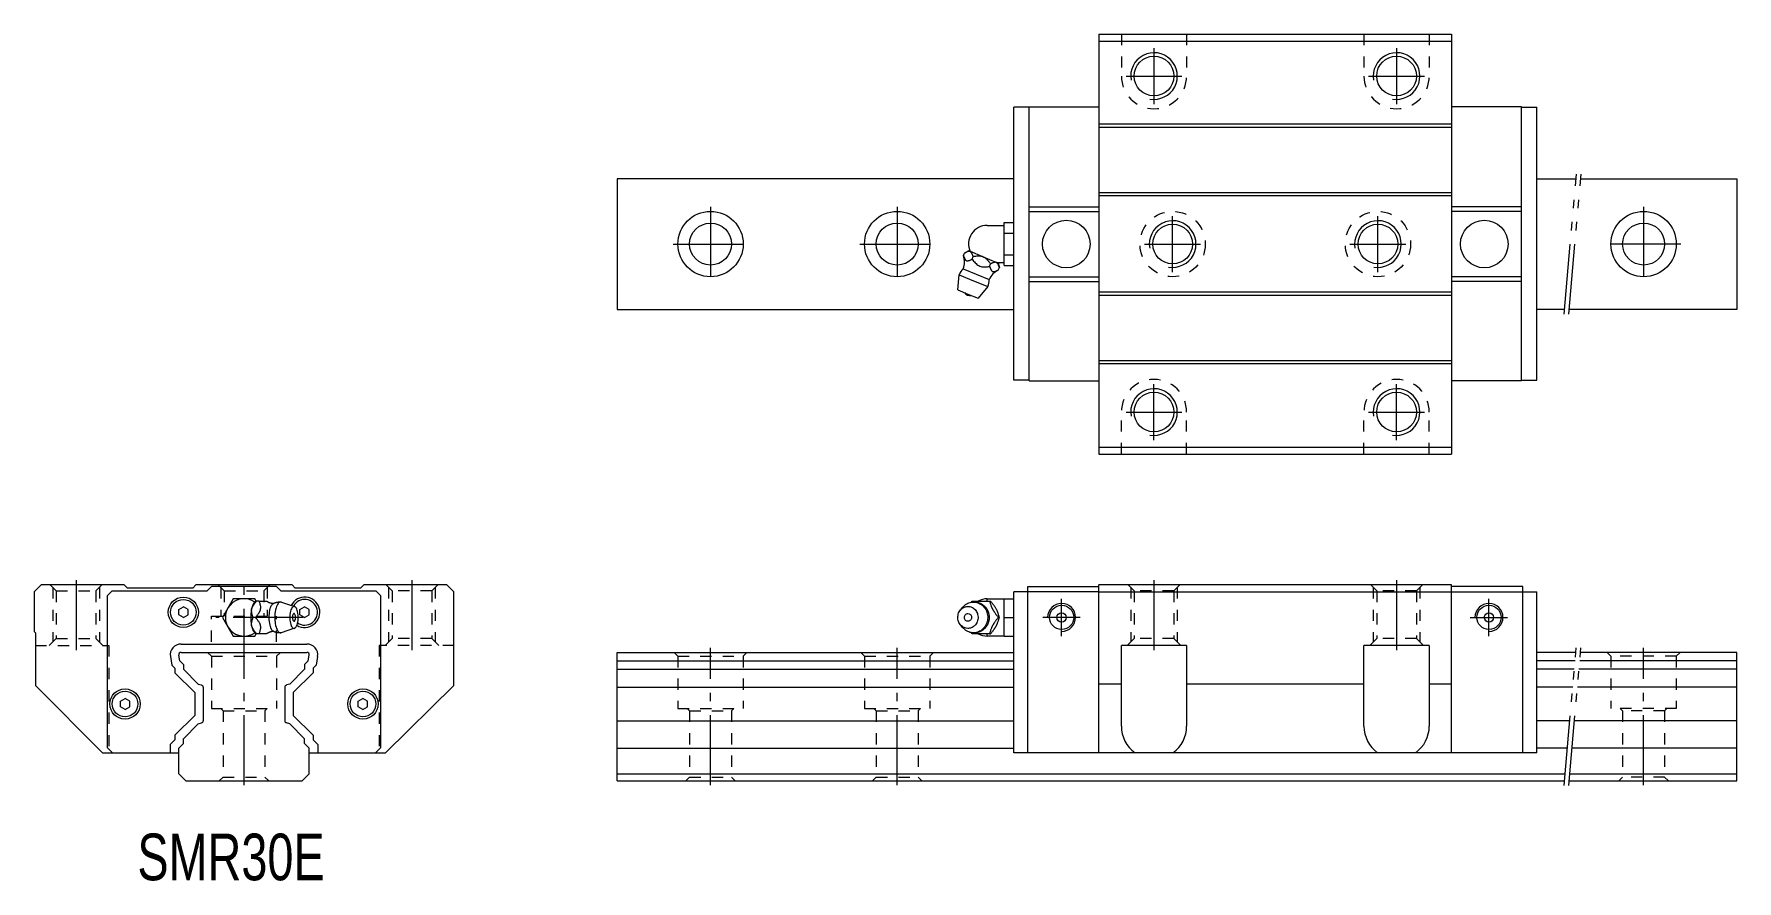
# Model space of a CAD drawing. Header units: inches. Extents: x -45 to 320, y -21 to 160.
import ezdxf

# ---------------------------------------------------------------- set-up
doc = ezdxf.new("R2010")
doc.units = ezdxf.units.IN
for name, pattern in [('CENTER', [22.8, 15, -3, 1.8, -3]), ('DASHED', [4.8, 2.4, -2.4]), ('PHANTOM', [27.6, 15, -3, 1.8, -3, 1.8, -3])]:
    doc.linetypes.add(name, pattern=pattern)
doc.layers.add('Unnamed [1]', color=89, linetype='Continuous', lineweight=0)
doc.styles.add('CK_TEXT_STYLE_0125', font='Smooth', dxfattribs={"width": 0.75, "height": 10})

msp = doc.modelspace()

# ---------------------------------------------------------------- texts
at = {"layer": 'Unnamed [1]', "color": 4, "linetype": 'Continuous', "lineweight": 0, "insert": (-22.85, -11.33), "char_height": 10, "attachment_point": 1, "line_spacing_factor": 0.75, "style": 'CK_TEXT_STYLE_0125'}
msp.add_mtext('SMR30E', dxfattribs=at)

# ---------------------------------------------------------------- linework, layer by layer
at = {"layer": 'Unnamed [1]', "color": 4, "linetype": 'Continuous', "lineweight": 0}
for p, q in [((183.25, 160.01), (258.85, 160.01)), ((183.25, 160.01), (183.25, 70.01)), ((183.25, 158.51), (258.85, 158.51)), ((258.85, 160.01), (258.85, 70.01)), ((168.3, 144.31), (165, 144.31)), ((165, 85.81), (165, 144.31)), ((168.3, 85.71), (168.3, 144.41)), ((168.3, 144.41), (183.25, 144.41)), ((273.8, 144.41), (258.85, 144.41)), ((273.8, 85.71), (273.8, 144.41)), ((273.8, 144.31), (277.1, 144.31)), ((277.1, 85.81), (277.1, 144.31)), ((258.85, 140.71), (183.25, 140.71)), ((258.85, 140.01), (183.25, 140.01)), ((165, 129.01), (80, 129.01)), ((80, 129.01), (80, 101.01)), ((277.1, 129.01), (285.5, 129.01)), ((286.5, 129.01), (320, 129.01)), ((320, 129.01), (320, 101.01)), ((258.85, 126.01), (183.25, 126.01)), ((258.85, 125.31), (183.25, 125.31)), ((168.3, 123.01), (183.25, 123.01)), ((168.3, 122.01), (183.25, 122.01)), ((273.8, 123.01), (258.85, 123.01)), ((273.8, 122.01), (258.85, 122.01)), ((159.31, 119.01), (162.91, 119.01)), ((162.91, 118.47), (162.91, 119.63)), ((162.91, 119.63), (165, 119.63)), ((162.91, 117.32), (162.91, 118.47)), ((162.91, 115.01), (162.91, 117.32)), ((162.91, 117.32), (165, 117.32)), ((155.62, 113.41), (155.23, 113.57)), ((155.62, 113.41), (155.7, 113.38)), ((158.39, 112.27), (155.7, 113.38)), ((162.91, 112.7), (162.91, 115.01)), ((154.16, 109.69), (156.93, 108.54)), ((154.21, 112.54), (154.44, 113.09)), ((156.08, 111.76), (156.31, 112.32)), ((158.39, 112.27), (158.54, 112.2)), ((161.23, 111.09), (158.54, 112.2)), ((159.81, 110.22), (160.04, 110.77)), ((161.23, 111.09), (161.3, 111.06)), ((161.7, 110.89), (161.3, 111.06)), ((162.91, 111.01), (161.43, 111.01)), ((161.68, 109.44), (161.91, 110)), ((162.91, 111.54), (162.91, 112.7)), ((162.91, 112.7), (165, 112.7)), ((162.91, 110.39), (162.91, 111.54)), ((162.91, 110.39), (165, 110.39)), ((153, 105.19), (153.31, 108.42)), ((153.31, 108.42), (156.36, 107.15)), ((156.36, 107.15), (159.41, 105.89)), ((156.93, 108.54), (159.7, 107.39)), ((159.41, 105.89), (157.34, 103.39)), ((168.3, 108.01), (183.25, 108.01)), ((168.3, 107.01), (183.25, 107.01)), ((273.8, 108.01), (258.85, 108.01)), ((273.8, 107.01), (258.85, 107.01)), ((153, 105.19), (155.17, 104.29)), ((155.17, 104.29), (157.34, 103.39)), ((258.85, 104.71), (183.25, 104.71)), ((258.85, 104.01), (183.25, 104.01)), ((80, 101.01), (165, 101.01)), ((283.05, 101.01), (277.1, 101.01)), ((320, 101.01), (284.05, 101.01)), ((258.85, 90.01), (183.25, 90.01)), ((258.85, 89.31), (183.25, 89.31)), ((168.3, 85.81), (165, 85.81)), ((168.3, 85.71), (183.25, 85.71)), ((273.8, 85.71), (258.85, 85.71)), ((273.8, 85.81), (277.1, 85.81)), ((183.25, 71.51), (258.85, 71.51)), ((183.25, 70.01), (258.85, 70.01)), ((-45, 40.5), (-43.5, 42)), ((-45, 40.5), (-45, 32)), ((-25.7, 42), (-43.5, 42)), ((-28.3, 40.6), (-29.3, 39.6)), ((-8, 40.6), (-28.3, 40.6)), ((-25, 41.3), (-25.7, 42)), ((-11, 41.3), (-25, 41.3)), ((-10.3, 42), (-11, 41.3)), ((10.3, 42), (-10.3, 42)), ((-7, 41.6), (-8, 40.6)), ((7, 41.6), (-7, 41.6)), ((8, 40.6), (7, 41.6)), ((28.3, 40.6), (8, 40.6)), ((11, 41.3), (10.3, 42)), ((25, 41.3), (11, 41.3)), ((25.7, 42), (25, 41.3)), ((43.5, 42), (25.7, 42)), ((29.3, 39.6), (28.3, 40.6)), ((43.5, 42), (45, 40.5)), ((45, 20.4), (45, 40.5)), ((165, 6), (165, 40.5)), ((183.25, 40.5), (165, 40.5)), ((168, 41.6), (183.25, 41.6)), ((168, 6), (168, 41.6)), ((258.85, 42), (183.25, 42)), ((183.25, 6), (183.25, 42)), ((183.25, 40.5, 0), (258.85, 40.5, 0.01)), ((258.85, 6), (258.85, 42)), ((274.1, 41.6), (258.85, 41.6)), ((258.85, 40.5), (277.1, 40.5)), ((274.1, 6), (274.1, 41.6)), ((277.1, 6), (277.1, 40.5)), ((-29.3, 39.6), (-29.3, 7.1)), ((-14, 36.68), (-13, 37.25)), ((-14, 35.52), (-14, 36.68)), ((-12, 36.68), (-13, 37.25)), ((-12, 35.52), (-12, 36.68)), ((-3.46, 37), (-4.62, 35)), ((-2.31, 39), (-3.46, 37)), ((0, 39), (-2.31, 39)), ((2.31, 39), (0, 39)), ((1.6, 36.68), (1.63, 36.82)), ((2.6, 38.5), (2.31, 39)), ((2.6, 38.5), (2.69, 38.5)), ((3.24, 38.5), (2.69, 38.5)), ((3.24, 38.5), (4.89, 38.5)), ((8.01, 38.27), (10.83, 37.33)), ((12, 36.68), (13, 37.25)), ((12, 35.52), (12, 36.68)), ((14, 36.68), (13, 37.25)), ((14, 35.52), (14, 36.68)), ((29.3, 7.1), (29.3, 39.6)), ((153.56, 36.58), (154.1, 37.22)), ((156.08, 38.5), (159.81, 38.5)), ((159.31, 38.5), (159.31, 39)), ((159.31, 39), (162.91, 39)), ((159.81, 38.5), (160.04, 38.5)), ((161.22, 36.82), (161.3, 36.68)), ((162.91, 37), (162.91, 39)), ((162.91, 39), (165, 39)), ((162.91, 35), (162.91, 37)), ((165, 35), (165, 39)), ((-13, 34.95), (-14, 35.52)), ((-13, 34.95), (-12, 35.52)), ((-4.62, 35), (-3.46, 33)), ((-3.46, 33), (-2.31, 31)), ((1.63, 33.18), (1.6, 33.32)), ((2.47, 35), (1.92, 35)), ((13, 34.95), (12, 35.52)), ((13, 34.95), (14, 35.52)), ((154.1, 32.78), (153.56, 33.42)), ((161.3, 33.32), (161.22, 33.18)), ((161.68, 35), (161.91, 35)), ((162.91, 33), (162.91, 35)), ((162.91, 35), (165, 35)), ((162.91, 31), (162.91, 33)), ((165, 31), (165, 35)), ((-45, 32), (-44.7, 31.7)), ((-44.7, 31.7), (-44.7, 20.4)), ((-13.5, 29.3), (13.5, 29.3)), ((-2.31, 31), (0, 31)), ((0, 31), (2.31, 31)), ((2.31, 31), (2.6, 31.5)), ((2.69, 31.5), (2.6, 31.5)), ((3.24, 31.5), (2.69, 31.5)), ((4.88, 31.5), (3.24, 31.5)), ((10.83, 32.67), (7.98, 31.72)), ((159.81, 31.5), (156.08, 31.5)), ((159.31, 31), (159.31, 31.5)), ((162.91, 31), (159.31, 31)), ((159.81, 31.5), (160.04, 31.5)), ((162.91, 31), (165, 31)), ((-15.77, 26.6), (-15.45, 24.8)), ((-13.77, 25.67), (-13.99, 26.91)), ((-13.77, 25.67), (-13, 24.9)), ((-13.5, 27.5), (13.5, 27.5)), ((13.77, 25.67), (13, 24.9)), ((13.77, 25.67), (13.99, 26.91)), ((15.77, 26.6), (15.45, 24.8)), ((80, 27.5), (165, 27.5)), ((80, 0), (80, 27.5)), ((80, 25.67), (165, 25.67)), ((188.05, 11.7), (188.05, 29)), ((202.05, 29), (188.05, 29)), ((202.05, 29), (202.05, 11.7)), ((240.05, 11.7), (240.05, 29)), ((254.05, 29), (240.05, 29)), ((254.05, 29), (254.05, 11.7)), ((285.45, 27.5), (277.1, 27.5)), ((285.29, 25.67), (277.1, 25.67)), ((320, 25.67), (286.3, 25.67)), ((320, 27.5), (286.46, 27.5)), ((320, 0), (320, 27.5)), ((-15.45, 24.8), (-14.8, 24.15)), ((-14.8, 24.15), (-14.8, 23.15)), ((-14.8, 23.15), (-10.55, 18.9)), ((-13, 24.9), (-13, 23.9)), ((-13, 23.9), (-9.8, 20.7)), ((13, 23.9), (9.8, 20.7)), ((14.8, 23.15), (10.55, 18.9)), ((13, 24.9), (13, 23.9)), ((15.45, 24.8), (14.8, 24.15)), ((14.8, 24.15), (14.8, 23.15)), ((80, 23.9), (165, 23.9)), ((285.14, 23.9), (277.1, 23.9)), ((320, 23.9), (286.14, 23.9)), ((-44.7, 20.4), (-30.3, 6)), ((-10.55, 18.9), (-10.55, 14)), ((-9.8, 20.7), (-9.12, 20.52)), ((-8.75, 20.03), (-8.75, 12.87)), ((8.75, 20.03), (8.75, 12.87)), ((9.8, 20.7), (9.12, 20.52)), ((10.55, 18.9), (10.55, 14)), ((30.3, 6), (45, 20.4)), ((80, 20.03), (165, 20.03)), ((188.05, 20.7), (183.25, 20.7)), ((240.05, 20.7), (202.05, 20.7)), ((258.85, 20.7), (254.05, 20.7)), ((-26.5, 17.03), (-25.5, 17.6)), ((-26.5, 15.87), (-26.5, 17.03)), ((-25.5, 15.3), (-26.5, 15.87)), ((-24.5, 17.03), (-25.5, 17.6)), ((-25.5, 15.3), (-24.5, 15.87)), ((-24.5, 15.87), (-24.5, 17.03)), ((24.5, 17.03), (25.5, 17.6)), ((24.5, 15.87), (24.5, 17.03)), ((25.5, 15.3), (24.5, 15.87)), ((26.5, 17.03), (25.5, 17.6)), ((25.5, 15.3), (26.5, 15.87)), ((26.5, 15.87), (26.5, 17.03)), ((-10.55, 14), (-14.8, 9.75)), ((-13, 9), (-9.8, 12.2)), ((-9.8, 12.2), (-9.12, 12.38)), ((9.8, 12.2), (9.12, 12.38)), ((13, 9), (9.8, 12.2)), ((10.55, 14), (14.8, 9.75)), ((80, 12.87), (165, 12.87)), ((284.17, 12.87), (277.1, 12.87)), ((320, 12.87), (285.18, 12.87)), ((-14.8, 8.75), (-15.8, 7.75)), ((-15.8, 7.75), (-15.8, 6)), ((-14.8, 9.75), (-14.8, 8.75)), ((-14, 7), (-13, 8)), ((-13, 8), (-13, 9)), ((13, 8), (13, 9)), ((14, 7), (13, 8)), ((14.8, 9.75), (14.8, 8.75)), ((14.8, 8.75), (15.8, 7.75)), ((15.8, 7.75), (15.8, 6)), ((-30.3, 6), (-14, 6)), ((-29.3, 7.1), (-28.2, 6)), ((-14, 1.5), (-14, 7)), ((14, 1.5), (14, 7)), ((14, 6), (30.3, 6)), ((28.2, 6), (29.3, 7.1)), ((80, 7), (165, 7)), ((277.1, 6), (165, 6)), ((283.66, 7), (277.1, 7)), ((320, 7), (284.66, 7)), ((-14, 1.5), (-12.5, 0)), ((-12.5, 0), (12.5, 0)), ((14, 1.5), (12.5, 0)), ((80, 1.5), (283.18, 1.5)), ((284.05, 0), (320, 0)), ((284.18, 1.5), (320, 1.5)), ((80, 0), (283.05, 0))]:
    msp.add_line(p, q, dxfattribs=at)
at = {"layer": 'Unnamed [1]', "color": 252, "linetype": 'DASHED', "lineweight": 0}
for p, q in [((188.05, 160.01), (188.05, 151.01)), ((202.05, 160.01), (202.05, 151.01)), ((240.05, 160.01), (240.05, 151.01)), ((254.05, 160.01), (254.05, 151.01)), ((188.05, 70.01), (188.05, 79.01)), ((202.05, 70.01), (202.05, 79.01)), ((240.05, 70.01), (240.05, 79.01)), ((254.05, 70.01), (254.05, 79.01)), ((-40.25, 40.7), (-41.55, 42)), ((-41, 41.45), (-41, 29.75)), ((-40.25, 40.7), (-31.75, 40.7)), ((-40.25, 40.7), (-40.25, 30.5)), ((-31.75, 40.7), (-30.45, 42)), ((-31.75, 40.7), (-31.75, 30.5)), ((-31, 41.45), (-31, 29.75)), ((-4.25, 40.7), (-5.55, 42)), ((-5, 41.45), (-5, 35.3)), ((-4.25, 40.7), (4.25, 40.7)), ((-4.25, 40.7), (-4.25, 35.3)), ((4.25, 40.7), (5.55, 42)), ((4.25, 40.7), (4.25, 35.3)), ((5, 41.45), (5, 35.3)), ((31.75, 40.7), (30.45, 42)), ((31, 41.45), (31, 29.75)), ((31.75, 40.7), (31.75, 30.5)), ((40.25, 40.7), (31.75, 40.7)), ((40.25, 40.7), (41.55, 42)), ((40.25, 40.7), (40.25, 30.5)), ((41, 41.45), (41, 29.75)), ((190.8, 40.7), (189.5, 42)), ((190.05, 41.45), (190.05, 29.75)), ((190.8, 40.7), (190.8, 30.5)), ((199.3, 40.7), (190.8, 40.7)), ((199.3, 40.7), (200.6, 42)), ((199.3, 40.7), (199.3, 30.5)), ((200.05, 41.45), (200.05, 29.75)), ((242.8, 40.7), (241.5, 42)), ((242.05, 41.45), (242.05, 29.75)), ((242.8, 40.7), (242.8, 30.5)), ((251.3, 40.7), (242.8, 40.7)), ((251.3, 40.7), (252.6, 42)), ((251.3, 40.7), (251.3, 30.5)), ((252.05, 41.45), (252.05, 29.75)), ((-7, 35.3), (7, 35.3)), ((-7, 29.8), (-7, 35.3)), ((7, 29.8), (7, 35.3)), ((-40.25, 30.5), (-41.75, 29)), ((-40.25, 30.5), (-31.75, 30.5)), ((-31.75, 30.5), (-30.25, 29)), ((31.75, 30.5), (30.25, 29)), ((40.25, 30.5), (31.75, 30.5)), ((40.25, 30.5), (41.75, 29)), ((190.8, 30.5), (189.3, 29)), ((199.3, 30.5), (190.8, 30.5)), ((199.3, 30.5), (200.8, 29)), ((242.8, 30.5), (241.3, 29)), ((251.3, 30.5), (242.8, 30.5)), ((251.3, 30.5), (252.8, 29)), ((-44.7, 29), (-29, 29)), ((-29, 29), (-29, 6)), ((-7.8, 27.5), (-7, 26.7)), ((-7, 26.7), (-7, 15.5)), ((-7, 26.7), (7, 26.7)), ((7.8, 27.5), (7, 26.7)), ((7, 26.7), (7, 15.5)), ((29, 29), (29, 6)), ((45, 29), (29, 29)), ((92.2, 27.5), (93, 26.7)), ((93, 26.7), (93, 15.5)), ((93, 26.7), (107, 26.7)), ((107.8, 27.5), (107, 26.7)), ((107, 26.7), (107, 15.5)), ((132.2, 27.5), (133, 26.7)), ((133, 26.7), (147, 26.7)), ((133, 26.7), (133, 15.5)), ((147.8, 27.5), (147, 26.7)), ((147, 26.7), (147, 15.5)), ((292.2, 27.5), (293, 26.7)), ((293, 26.7), (293, 15.5)), ((307, 26.7), (293, 26.7)), ((307.8, 27.5), (307, 26.7)), ((307, 26.7), (307, 15.5)), ((-7, 15.5), (7, 15.5)), ((-5, 15.5), (-4.5, 15)), ((-4.5, 15), (-4.5, 0.8)), ((-4.5, 15), (4.5, 15)), ((5, 15.5), (4.5, 15)), ((4.5, 15), (4.5, 0.8)), ((93, 15.5), (107, 15.5)), ((95, 15.5), (95.5, 15)), ((95.5, 15), (95.5, 0.8)), ((95.5, 15), (104.5, 15)), ((105, 15.5), (104.5, 15)), ((104.5, 15), (104.5, 0.8)), ((133, 15.5), (147, 15.5)), ((135, 15.5), (135.5, 15)), ((135.5, 15), (144.5, 15)), ((135.5, 15), (135.5, 0.8)), ((145, 15.5), (144.5, 15)), ((144.5, 15), (144.5, 0.8)), ((307, 15.5), (293, 15.5)), ((295, 15.5), (295.5, 15)), ((295.5, 15), (295.5, 0.8)), ((304.5, 15), (295.5, 15)), ((305, 15.5), (304.5, 15)), ((304.5, 15), (304.5, 0.8)), ((-5.3, 0), (-4.5, 0.8)), ((-4.5, 0.8), (4.5, 0.8)), ((5.3, 0), (4.5, 0.8)), ((94.7, 0), (95.5, 0.8)), ((95.5, 0.8), (104.5, 0.8)), ((105.3, 0), (104.5, 0.8)), ((134.7, 0), (135.5, 0.8)), ((135.5, 0.8), (144.5, 0.8)), ((145.3, 0), (144.5, 0.8)), ((294.7, 0), (295.5, 0.8)), ((304.5, 0.8), (295.5, 0.8)), ((305.3, 0), (304.5, 0.8))]:
    msp.add_line(p, q, dxfattribs=at)
at = {"layer": 'Unnamed [1]', "color": 252, "linetype": 'CENTER', "lineweight": 0}
for p, q in [((195.05, 157.01), (195.05, 145.01)), ((247.05, 157.01), (247.05, 145.01)), ((189.05, 151.01), (201.05, 151.01)), ((241.05, 151.01), (253.05, 151.01)), ((100, 123.01), (100, 107.01)), ((140, 123.01), (140, 107.01)), ((199.05, 109.01), (199.05, 121.01)), ((243.05, 109.01), (243.05, 121.01)), ((300, 123.01), (300, 107.01)), ((92, 115.01), (108, 115.01)), ((132, 115.01), (148, 115.01)), ((193.05, 115.01), (205.05, 115.01)), ((237.05, 115.01), (249.05, 115.01)), ((308, 115.01), (292, 115.01)), ((195.05, 73.01), (195.05, 85.01)), ((247.05, 73.01), (247.05, 85.01)), ((189.05, 79.01), (201.05, 79.01)), ((241.05, 79.01), (253.05, 79.01)), ((-36, 43), (-36, 28)), ((0, -0.95), (0, 43)), ((36, 43), (36, 28)), ((195.05, 43), (195.05, 28)), ((247.05, 43), (247.05, 28)), ((175.25, 31), (175.25, 39)), ((266.85, 31), (266.85, 39)), ((12.71, 35), (-6.02, 35)), ((179.25, 35), (171.25, 35)), ((262.85, 35), (270.85, 35)), ((100, -0.95), (100, 28.5)), ((140, -0.95), (140, 28.5)), ((300, -0.95), (300, 28.5))]:
    msp.add_line(p, q, dxfattribs=at)
at = {"layer": 'Unnamed [1]', "color": 252, "linetype": 'PHANTOM', "lineweight": 0}
for p, q in [((282.96, 100.01), (285.59, 130.01)), ((283.96, 100.01), (286.59, 130.01)), ((282.96, -1), (285.54, 28.5)), ((283.96, -1), (286.55, 28.5))]:
    msp.add_line(p, q, dxfattribs=at)
at = {"layer": 'Unnamed [1]', "color": 163, "linetype": 'Continuous', "lineweight": 0}
msp.add_line((153.11, 35), (153, 35), dxfattribs=at)
at = {"layer": 'Unnamed [1]', "color": 4, "linetype": 'Continuous', "lineweight": 0}
for points in [[(155.62, 113.41), (155.59, 113.42), (155.56, 113.43), (155.53, 113.43), (155.49, 113.43), (155.46, 113.44), (155.42, 113.43), (155.39, 113.43), (155.35, 113.43), (155.32, 113.42), (155.22, 113.4), (155.13, 113.38), (155.03, 113.35), (154.93, 113.31), (154.84, 113.27), (154.74, 113.23), (154.64, 113.18), (154.54, 113.13), (154.44, 113.09)], [(158.39, 112.27), (158.33, 112.29), (158.26, 112.31), (158.2, 112.32), (158.13, 112.34), (158.07, 112.35), (158.01, 112.37), (157.94, 112.38), (157.87, 112.38), (157.81, 112.39), (157.64, 112.4), (157.48, 112.41), (157.31, 112.4), (157.14, 112.4), (156.98, 112.38), (156.81, 112.37), (156.64, 112.35), (156.47, 112.33), (156.31, 112.32)], [(160.04, 110.77), (159.95, 110.88), (159.86, 110.99), (159.77, 111.11), (159.68, 111.22), (159.59, 111.33), (159.49, 111.43), (159.39, 111.54), (159.29, 111.64), (159.19, 111.74), (159.13, 111.8), (159.06, 111.86), (159, 111.91), (158.93, 111.97), (158.86, 112.02), (158.79, 112.07), (158.71, 112.11), (158.64, 112.15), (158.56, 112.19), (158.56, 112.19), (158.56, 112.19), (158.55, 112.2), (158.55, 112.2), (158.55, 112.2), (158.55, 112.2), (158.54, 112.2), (158.54, 112.2), (158.54, 112.2)], [(161.23, 111.09), (161.17, 111.1), (161.11, 111.11), (161.05, 111.12), (160.99, 111.11), (160.92, 111.1), (160.86, 111.09), (160.79, 111.08), (160.73, 111.06), (160.66, 111.03), (160.59, 111.01), (160.52, 110.98), (160.45, 110.96), (160.39, 110.93), (160.32, 110.9), (160.25, 110.87), (160.18, 110.83), (160.11, 110.8), (160.04, 110.77)], [(1.6, 36.68), (1.56, 36.47), (1.52, 36.27), (1.5, 36.07), (1.47, 35.88), (1.46, 35.69), (1.45, 35.51), (1.44, 35.33), (1.43, 35.16), (1.43, 35), (1.43, 35), (1.43, 34.84), (1.44, 34.67), (1.45, 34.49), (1.46, 34.31), (1.47, 34.12), (1.5, 33.93), (1.52, 33.73), (1.56, 33.53), (1.6, 33.32)], [(1.6, 36.68), (1.59, 36.62), (1.58, 36.57), (1.58, 36.51), (1.57, 36.45), (1.57, 36.4), (1.57, 36.34), (1.57, 36.29), (1.58, 36.23), (1.58, 36.18), (1.6, 36.04), (1.63, 35.9), (1.66, 35.77), (1.7, 35.64), (1.74, 35.51), (1.78, 35.38), (1.83, 35.25), (1.87, 35.13), (1.92, 35)], [(2.69, 38.5), (2.6, 38.39), (2.51, 38.28), (2.43, 38.17), (2.34, 38.06), (2.26, 37.95), (2.17, 37.84), (2.09, 37.73), (2.01, 37.61), (1.94, 37.5), (1.9, 37.43), (1.85, 37.35), (1.81, 37.28), (1.78, 37.21), (1.74, 37.14), (1.71, 37.07), (1.68, 36.99), (1.66, 36.92), (1.63, 36.84), (1.63, 36.84), (1.63, 36.84), (1.63, 36.84), (1.63, 36.83), (1.63, 36.83), (1.63, 36.83), (1.63, 36.83), (1.63, 36.82), (1.63, 36.82)], [(2.46, 38.41), (2.34, 38.31), (2.22, 38.19), (2.11, 38.04), (2, 37.87), (1.91, 37.68), (1.83, 37.48), (1.75, 37.26), (1.68, 37.04), (1.63, 36.82)], [(6.2, 37.91), (5.99, 37.73), (5.88, 37.58), (5.78, 37.41), (5.68, 37.18), (5.57, 36.89), (5.48, 36.53), (5.4, 36.13), (5.36, 35.75), (5.33, 35.41), (5.32, 35.1), (5.32, 35), (5.32, 35), (5.34, 34.46), (5.37, 34.11), (5.43, 33.7), (5.51, 33.35), (5.59, 33.06), (5.7, 32.77), (5.8, 32.56), (5.91, 32.37), (6.03, 32.23), (6.15, 32.12), (6.19, 32.09)], [(6.19, 37.91), (6.2, 37.91), (6.2, 37.92), (6.21, 37.92), (6.21, 37.92), (6.21, 37.92), (6.22, 37.93), (6.22, 37.93), (6.23, 37.93), (6.23, 37.94), (6.27, 37.96), (6.31, 37.98), (6.34, 38.01), (6.38, 38.03), (6.42, 38.05), (6.46, 38.06), (6.5, 38.08), (6.54, 38.1), (6.58, 38.12), (6.62, 38.13), (6.66, 38.15), (6.71, 38.16), (6.75, 38.18), (6.79, 38.19), (6.83, 38.21), (6.87, 38.22), (6.91, 38.23), (6.96, 38.24), (7, 38.25), (7.04, 38.26), (7.09, 38.27), (7.13, 38.28), (7.17, 38.28), (7.22, 38.29), (7.26, 38.3), (7.3, 38.3), (7.35, 38.31), (7.39, 38.31), (7.44, 38.32), (7.49, 38.32), (7.54, 38.32), (7.59, 38.32), (7.63, 38.32), (7.68, 38.32), (7.73, 38.31), (7.78, 38.31), (7.79, 38.31), (7.81, 38.31), (7.82, 38.3), (7.84, 38.3), (7.85, 38.3)], [(7.85, 38.3), (7.65, 38.26), (7.52, 38.18), (7.41, 38.09), (7.3, 37.97), (7.18, 37.8), (7.08, 37.61), (6.97, 37.36), (6.86, 37.04), (6.76, 36.65), (6.68, 36.22), (6.63, 35.81), (6.6, 35.45), (6.59, 35.11), (6.59, 35), (6.59, 35), (6.61, 34.36), (6.65, 34.01), (6.7, 33.67), (6.78, 33.27), (6.87, 32.91), (6.98, 32.62), (7.08, 32.39), (7.18, 32.2), (7.28, 32.06), (7.4, 31.92), (7.5, 31.83), (7.62, 31.76), (7.74, 31.71), (7.86, 31.7)], [(8.01, 38.27), (8, 38.28), (7.98, 38.28), (7.96, 38.29), (7.94, 38.29), (7.92, 38.29), (7.91, 38.3), (7.89, 38.3), (7.87, 38.3), (7.85, 38.3)], [(11.62, 35), (11.59, 35.57), (11.55, 35.86), (11.48, 36.24), (11.41, 36.51), (11.32, 36.74), (11.22, 36.95), (11.11, 37.11), (11.03, 37.2), (10.95, 37.27), (10.87, 37.32), (10.76, 37.35), (10.65, 37.34), (10.56, 37.31), (10.47, 37.26), (10.36, 37.16), (10.27, 37.04), (10.17, 36.87), (10.07, 36.63), (9.97, 36.32), (9.9, 35.98), (9.85, 35.65), (9.83, 35.36), (9.82, 35.08), (9.82, 35), (9.82, 35), (9.84, 34.43), (9.88, 34.14), (9.95, 33.76), (10.03, 33.49), (10.11, 33.26), (10.21, 33.05), (10.32, 32.89), (10.4, 32.8), (10.49, 32.73), (10.57, 32.68), (10.68, 32.65), (10.78, 32.66), (10.88, 32.69), (10.97, 32.74), (11.07, 32.84), (11.16, 32.96), (11.26, 33.13), (11.37, 33.37), (11.46, 33.68), (11.53, 34.02), (11.58, 34.35), (11.61, 34.64), (11.62, 34.92), (11.62, 35)], [(155.17, 32.65), (154.78, 32.69), (154.58, 32.74), (154.38, 32.81), (154.18, 32.91), (153.99, 33.03), (153.81, 33.17), (153.64, 33.33), (153.49, 33.51), (153.35, 33.71), (153.24, 33.92), (153.15, 34.13), (153.08, 34.35), (153.02, 34.64), (153, 34.92), (153, 35.19), (153.04, 35.44), (153.09, 35.67), (153.18, 35.95), (153.29, 36.18), (153.41, 36.38), (153.58, 36.6), (153.74, 36.77), (153.89, 36.9), (154.07, 37.03), (154.28, 37.15), (154.46, 37.22), (154.64, 37.28), (154.82, 37.32), (155.02, 37.34), (155.17, 37.35), (155.17, 37.35), (155.56, 37.31), (155.76, 37.26), (155.96, 37.19), (156.16, 37.09), (156.35, 36.97), (156.53, 36.83), (156.7, 36.67), (156.85, 36.49), (156.98, 36.29), (157.1, 36.08), (157.19, 35.87), (157.25, 35.65), (157.31, 35.36), (157.34, 35.08), (157.33, 34.81), (157.3, 34.56), (157.25, 34.33), (157.16, 34.05), (157.05, 33.82), (156.93, 33.62), (156.76, 33.4), (156.6, 33.23), (156.45, 33.1), (156.27, 32.97), (156.05, 32.85), (155.88, 32.78), (155.7, 32.72), (155.52, 32.68), (155.32, 32.66), (155.17, 32.65)], [(154.1, 37.22), (154.48, 37.61), (154.68, 37.76), (154.93, 37.92), (155.14, 38.03), (155.37, 38.12), (155.63, 38.2), (155.87, 38.26), (156.08, 38.29), (156.35, 38.3)], [(155.89, 38.26), (155.91, 38.28), (155.93, 38.31), (155.95, 38.34), (155.97, 38.37), (155.99, 38.39), (156.01, 38.42), (156.03, 38.45), (156.06, 38.47), (156.08, 38.5)], [(155.89, 38.27), (155.92, 38.27), (155.95, 38.28), (155.98, 38.28), (156.01, 38.29), (156.03, 38.29), (156.06, 38.29), (156.09, 38.3), (156.12, 38.3), (156.15, 38.3), (156.21, 38.31), (156.26, 38.31), (156.31, 38.31), (156.36, 38.32), (156.41, 38.32), (156.47, 38.32), (156.52, 38.32), (156.57, 38.32), (156.62, 38.31), (156.67, 38.31), (156.72, 38.31), (156.78, 38.3), (156.83, 38.3), (156.88, 38.29), (156.93, 38.28), (156.98, 38.28), (157.03, 38.27), (157.08, 38.26), (157.13, 38.25), (157.18, 38.24), (157.23, 38.22), (157.28, 38.21), (157.33, 38.2), (157.38, 38.18), (157.43, 38.17), (157.48, 38.15), (157.53, 38.14), (157.58, 38.12), (157.63, 38.1), (157.68, 38.08), (157.72, 38.06), (157.77, 38.04), (157.82, 38.02), (157.86, 38), (157.91, 37.97), (157.96, 37.95), (158, 37.93), (158.05, 37.9), (158.09, 37.88), (158.13, 37.85), (158.18, 37.82), (158.22, 37.79), (158.26, 37.77), (158.31, 37.74), (158.35, 37.71), (158.39, 37.68), (158.43, 37.64), (158.47, 37.61), (158.51, 37.58), (158.55, 37.55), (158.59, 37.51), (158.63, 37.48), (158.67, 37.44), (158.7, 37.41), (158.74, 37.37), (158.78, 37.34), (158.81, 37.3), (158.85, 37.26), (158.88, 37.22), (158.92, 37.18), (158.95, 37.14), (158.98, 37.1), (159.01, 37.06), (159.05, 37.02), (159.08, 36.98), (159.11, 36.94), (159.14, 36.9), (159.17, 36.85), (159.19, 36.81), (159.22, 36.77), (159.25, 36.72), (159.27, 36.68), (159.3, 36.63), (159.32, 36.58), (159.35, 36.54), (159.37, 36.49), (159.39, 36.44), (159.42, 36.4), (159.44, 36.35), (159.46, 36.3), (159.48, 36.25), (159.5, 36.2), (159.52, 36.16), (159.53, 36.11), (159.55, 36.06), (159.57, 36.01), (159.58, 35.96), (159.6, 35.91), (159.61, 35.86), (159.62, 35.8), (159.63, 35.75), (159.65, 35.7), (159.66, 35.65), (159.67, 35.6), (159.67, 35.55), (159.68, 35.49), (159.69, 35.44), (159.7, 35.39), (159.7, 35.34), (159.71, 35.3), (159.71, 35.26), (159.71, 35.22), (159.71, 35.19), (159.72, 35.15), (159.72, 35.11), (159.72, 35.08), (159.72, 35.04), (159.72, 35)], [(159.81, 38.5), (159.84, 38.39), (159.87, 38.28), (159.91, 38.17), (159.94, 38.06), (159.97, 37.95), (160.01, 37.84), (160.05, 37.73), (160.08, 37.61), (160.13, 37.5), (160.15, 37.43), (160.18, 37.35), (160.21, 37.28), (160.24, 37.21), (160.27, 37.14), (160.3, 37.07), (160.33, 36.99), (160.37, 36.92), (160.41, 36.84), (160.45, 36.77), (160.49, 36.69), (160.53, 36.62), (160.57, 36.54), (160.62, 36.47), (160.66, 36.39), (160.71, 36.32), (160.76, 36.25), (160.8, 36.18), (160.9, 36.04), (160.99, 35.9), (161.09, 35.77), (161.18, 35.64), (161.28, 35.51), (161.38, 35.38), (161.48, 35.25), (161.58, 35.13), (161.68, 35)], [(1.92, 35), (1.89, 34.91), (1.85, 34.82), (1.82, 34.73), (1.79, 34.65), (1.76, 34.56), (1.73, 34.47), (1.7, 34.38), (1.68, 34.28), (1.65, 34.19), (1.63, 34.1), (1.61, 34.01), (1.59, 33.91), (1.58, 33.82), (1.57, 33.72), (1.57, 33.62), (1.57, 33.52), (1.58, 33.42), (1.6, 33.32)], [(1.63, 33.18), (1.68, 32.96), (1.75, 32.74), (1.83, 32.52), (1.91, 32.32), (2, 32.13), (2.11, 31.96), (2.22, 31.81), (2.34, 31.69), (2.48, 31.58)], [(1.63, 33.18), (1.66, 33.08), (1.69, 32.98), (1.73, 32.88), (1.78, 32.78), (1.83, 32.69), (1.88, 32.59), (1.94, 32.5), (2, 32.4), (2.07, 32.31), (2.13, 32.22), (2.2, 32.13), (2.27, 32.04), (2.34, 31.95), (2.41, 31.86), (2.48, 31.77), (2.55, 31.68), (2.62, 31.59), (2.69, 31.5)], [(10.92, 35.65), (10.81, 35.79), (10.76, 35.82), (10.71, 35.83), (10.65, 35.81), (10.6, 35.77), (10.54, 35.69), (10.49, 35.57), (10.43, 35.38), (10.41, 35.21), (10.4, 35.05), (10.4, 35), (10.4, 35), (10.4, 34.9), (10.41, 34.8), (10.42, 34.68), (10.45, 34.56), (10.48, 34.44), (10.53, 34.34), (10.58, 34.25), (10.65, 34.19), (10.72, 34.17)], [(155.17, 34.17), (154.92, 34.22), (154.79, 34.28), (154.67, 34.37), (154.57, 34.48), (154.49, 34.61), (154.44, 34.74), (154.41, 34.88), (154.4, 35.06), (154.43, 35.22), (154.47, 35.35), (154.55, 35.49), (154.63, 35.59), (154.73, 35.68), (154.84, 35.75), (154.95, 35.8), (155.08, 35.82), (155.17, 35.83), (155.17, 35.83), (155.42, 35.78), (155.55, 35.72), (155.66, 35.63), (155.76, 35.52), (155.84, 35.39), (155.9, 35.26), (155.93, 35.12), (155.93, 34.94), (155.91, 34.78), (155.86, 34.65), (155.79, 34.51), (155.71, 34.41), (155.61, 34.32), (155.5, 34.25), (155.38, 34.2), (155.26, 34.18), (155.17, 34.17)], [(161.68, 35), (161.59, 34.89), (161.51, 34.78), (161.42, 34.67), (161.34, 34.56), (161.25, 34.45), (161.17, 34.34), (161.09, 34.23), (161, 34.11), (160.92, 34), (160.87, 33.93), (160.82, 33.85), (160.78, 33.78), (160.73, 33.71), (160.68, 33.64), (160.64, 33.57), (160.59, 33.49), (160.55, 33.42), (160.51, 33.34), (160.47, 33.27), (160.43, 33.19), (160.39, 33.12), (160.35, 33.04), (160.32, 32.97), (160.28, 32.89), (160.25, 32.82), (160.22, 32.75), (160.19, 32.68), (160.14, 32.54), (160.09, 32.4), (160.04, 32.27), (160, 32.14), (159.96, 32.01), (159.92, 31.88), (159.88, 31.75), (159.85, 31.63), (159.81, 31.5)], [(2.6, 31.5), (2.6, 31.5), (2.6, 31.51), (2.59, 31.51), (2.59, 31.51), (2.58, 31.51), (2.58, 31.52), (2.58, 31.52), (2.57, 31.52), (2.57, 31.52), (2.57, 31.53), (2.56, 31.53), (2.56, 31.53), (2.55, 31.54), (2.55, 31.54), (2.54, 31.54), (2.54, 31.54), (2.54, 31.55), (2.53, 31.55), (2.53, 31.55), (2.52, 31.56), (2.52, 31.56), (2.51, 31.56), (2.51, 31.56), (2.5, 31.57), (2.5, 31.57), (2.49, 31.57), (2.49, 31.57), (2.48, 31.58), (2.48, 31.58)], [(6.36, 31.99), (6.35, 31.99), (6.34, 31.99), (6.33, 31.99), (6.32, 31.99), (6.31, 31.99), (6.3, 31.99), (6.29, 31.99), (6.28, 31.99), (6.27, 31.99), (6.22, 31.99), (6.17, 31.98), (6.12, 31.98), (6.07, 31.97), (6.03, 31.96), (5.98, 31.96), (5.93, 31.95), (5.88, 31.94), (5.84, 31.93), (5.79, 31.92), (5.75, 31.9), (5.71, 31.89), (5.66, 31.88), (5.62, 31.87), (5.58, 31.85), (5.54, 31.84), (5.5, 31.82), (5.45, 31.81), (5.42, 31.79), (5.38, 31.78), (5.34, 31.76), (5.31, 31.75), (5.27, 31.73), (5.24, 31.71), (5.2, 31.7), (5.17, 31.68), (5.13, 31.66), (5.1, 31.64), (5.07, 31.63), (5.04, 31.61), (5.01, 31.59), (4.99, 31.57), (4.96, 31.56), (4.93, 31.54), (4.91, 31.52), (4.89, 31.5), (4.88, 31.5), (4.88, 31.5), (4.88, 31.5), (4.88, 31.5)], [(156.08, 31.5), (156.06, 31.53), (156.04, 31.55), (156.02, 31.58), (155.99, 31.61), (155.97, 31.63), (155.95, 31.66), (155.93, 31.68), (155.91, 31.71), (155.89, 31.74)]]:
    msp.add_lwpolyline(points, dxfattribs=at)
at = {"layer": 'Unnamed [1]', "color": 4, "linetype": 'Continuous', "lineweight": 0, "extrusion": (0, 0, -1)}
for points in [[(-156.31, 112.32), (-156.28, 112.4), (-156.24, 112.49), (-156.21, 112.58), (-156.18, 112.67), (-156.15, 112.75), (-156.11, 112.83), (-156.07, 112.92), (-156.03, 112.99), (-155.99, 113.07), (-155.97, 113.11), (-155.94, 113.15), (-155.91, 113.19), (-155.88, 113.23), (-155.85, 113.26), (-155.82, 113.3), (-155.78, 113.32), (-155.75, 113.35), (-155.71, 113.37), (-155.71, 113.37), (-155.71, 113.37), (-155.71, 113.37), (-155.71, 113.38), (-155.7, 113.38), (-155.7, 113.38), (-155.7, 113.38), (-155.7, 113.38), (-155.7, 113.38)], [(-154.21, 112.54), (-154.24, 112.45), (-154.28, 112.36), (-154.31, 112.27), (-154.34, 112.18), (-154.38, 112.1), (-154.41, 112.02), (-154.45, 111.94), (-154.49, 111.86), (-154.53, 111.78), (-154.55, 111.74), (-154.58, 111.7), (-154.61, 111.66), (-154.64, 111.62), (-154.67, 111.59), (-154.7, 111.56), (-154.74, 111.53), (-154.77, 111.5), (-154.81, 111.48), (-154.85, 111.46), (-154.89, 111.44), (-154.93, 111.43), (-154.97, 111.42), (-155.02, 111.42), (-155.06, 111.42), (-155.11, 111.42), (-155.16, 111.42), (-155.21, 111.43), (-155.3, 111.45), (-155.39, 111.47), (-155.49, 111.5), (-155.59, 111.54), (-155.68, 111.58), (-155.78, 111.62), (-155.88, 111.67), (-155.98, 111.72), (-156.08, 111.76)], [(-156.08, 111.76), (-156.23, 111.57), (-156.39, 111.37), (-156.55, 111.18), (-156.72, 110.99), (-156.9, 110.82), (-157.08, 110.65), (-157.27, 110.51), (-157.47, 110.38), (-157.69, 110.28), (-157.92, 110.21), (-158.15, 110.16), (-158.38, 110.13), (-158.62, 110.12), (-158.86, 110.12), (-159.1, 110.14), (-159.33, 110.16), (-159.57, 110.19), (-159.81, 110.22)], [(-159.81, 110.22), (-159.84, 110.13), (-159.88, 110.04), (-159.91, 109.95), (-159.94, 109.87), (-159.98, 109.78), (-160.01, 109.7), (-160.05, 109.62), (-160.09, 109.54), (-160.13, 109.46), (-160.15, 109.42), (-160.18, 109.38), (-160.21, 109.34), (-160.24, 109.3), (-160.27, 109.27), (-160.3, 109.24), (-160.34, 109.21), (-160.37, 109.18), (-160.41, 109.16), (-160.45, 109.14), (-160.49, 109.12), (-160.53, 109.11), (-160.57, 109.1), (-160.62, 109.1), (-160.66, 109.1), (-160.71, 109.1), (-160.76, 109.1), (-160.81, 109.11), (-160.9, 109.13), (-160.99, 109.15), (-161.09, 109.18), (-161.19, 109.22), (-161.29, 109.26), (-161.38, 109.3), (-161.48, 109.35), (-161.58, 109.4), (-161.68, 109.44)], [(-161.91, 110), (-161.88, 110.07), (-161.86, 110.14), (-161.83, 110.21), (-161.8, 110.28), (-161.78, 110.35), (-161.75, 110.42), (-161.72, 110.49), (-161.69, 110.55), (-161.66, 110.62), (-161.63, 110.68), (-161.6, 110.74), (-161.56, 110.8), (-161.52, 110.85), (-161.48, 110.91), (-161.44, 110.95), (-161.4, 110.99), (-161.35, 111.03), (-161.3, 111.06)], [(-2.45, 38.4), (-2.46, 38.41), (-2.46, 38.41), (-2.47, 38.41), (-2.47, 38.42), (-2.48, 38.42), (-2.48, 38.42), (-2.49, 38.42), (-2.49, 38.43), (-2.5, 38.43), (-2.5, 38.43), (-2.51, 38.44), (-2.51, 38.44), (-2.52, 38.44), (-2.52, 38.44), (-2.53, 38.45), (-2.53, 38.45), (-2.54, 38.45), (-2.54, 38.46), (-2.54, 38.46), (-2.55, 38.46), (-2.55, 38.46), (-2.56, 38.47), (-2.56, 38.47), (-2.56, 38.47), (-2.57, 38.48), (-2.57, 38.48), (-2.58, 38.48), (-2.58, 38.49), (-2.58, 38.49), (-2.59, 38.49), (-2.59, 38.49), (-2.6, 38.5), (-2.6, 38.5)], [(-2.47, 35), (-2.56, 35.11), (-2.65, 35.22), (-2.73, 35.33), (-2.82, 35.44), (-2.91, 35.55), (-2.99, 35.66), (-3.07, 35.77), (-3.15, 35.89), (-3.22, 36), (-3.27, 36.07), (-3.31, 36.15), (-3.35, 36.22), (-3.38, 36.29), (-3.42, 36.36), (-3.45, 36.43), (-3.48, 36.51), (-3.51, 36.58), (-3.53, 36.66), (-3.55, 36.73), (-3.56, 36.81), (-3.57, 36.88), (-3.58, 36.96), (-3.59, 37.03), (-3.59, 37.11), (-3.59, 37.18), (-3.59, 37.25), (-3.58, 37.32), (-3.56, 37.46), (-3.53, 37.6), (-3.5, 37.73), (-3.47, 37.86), (-3.43, 37.99), (-3.38, 38.12), (-3.34, 38.25), (-3.29, 38.37), (-3.24, 38.5)], [(-4.89, 38.5), (-4.89, 38.49), (-4.91, 38.48), (-4.92, 38.47), (-4.93, 38.46), (-4.95, 38.45), (-4.96, 38.44), (-4.98, 38.43), (-4.99, 38.42), (-5.01, 38.41), (-5.04, 38.39), (-5.07, 38.38), (-5.1, 38.36), (-5.14, 38.34), (-5.17, 38.32), (-5.2, 38.3), (-5.24, 38.29), (-5.27, 38.27), (-5.31, 38.25), (-5.35, 38.23), (-5.39, 38.22), (-5.43, 38.2), (-5.47, 38.18), (-5.51, 38.17), (-5.56, 38.15), (-5.6, 38.14), (-5.64, 38.13), (-5.69, 38.11), (-5.73, 38.1), (-5.78, 38.09), (-5.83, 38.08), (-5.88, 38.07), (-5.92, 38.06), (-5.97, 38.05), (-6.02, 38.04), (-6.07, 38.03), (-6.12, 38.02), (-6.15, 38.02), (-6.17, 38.02), (-6.2, 38.02), (-6.23, 38.01), (-6.26, 38.01), (-6.29, 38.01), (-6.32, 38.01), (-6.35, 38.01)], [(-156.35, 38.3), (-156.9, 38.25), (-157.11, 38.2), (-157.32, 38.13), (-157.53, 38.04), (-157.74, 37.94), (-157.94, 37.82), (-158.14, 37.68), (-158.32, 37.52), (-158.5, 37.35), (-158.66, 37.16), (-158.81, 36.96), (-158.98, 36.68), (-159.12, 36.38), (-159.24, 36.08), (-159.32, 35.77), (-159.37, 35.47), (-159.4, 35.17), (-159.4, 34.89), (-159.38, 34.62), (-159.33, 34.27), (-159.25, 33.96), (-159.15, 33.68), (-159.04, 33.43), (-158.87, 33.14), (-158.7, 32.89), (-158.53, 32.69), (-158.31, 32.46), (-158.1, 32.29), (-157.91, 32.16), (-157.68, 32.03), (-157.42, 31.91), (-157.22, 31.83), (-157, 31.77), (-156.78, 31.73), (-156.53, 31.71), (-156.35, 31.7), (-156.35, 31.7), (-155.85, 31.74), (-155.63, 31.79), (-155.37, 31.88), (-155.14, 31.97), (-154.89, 32.11), (-154.7, 32.23), (-154.5, 32.38), (-154.27, 32.59), (-154.1, 32.78)], [(-161.22, 36.82), (-161.17, 36.92), (-161.11, 37.02), (-161.05, 37.12), (-160.98, 37.22), (-160.92, 37.31), (-160.86, 37.41), (-160.79, 37.5), (-160.72, 37.6), (-160.66, 37.69), (-160.59, 37.78), (-160.52, 37.87), (-160.45, 37.96), (-160.38, 38.05), (-160.31, 38.14), (-160.25, 38.23), (-160.18, 38.32), (-160.11, 38.41), (-160.04, 38.5)], [(-161.91, 35), (-161.88, 35.09), (-161.85, 35.18), (-161.83, 35.27), (-161.8, 35.35), (-161.78, 35.44), (-161.75, 35.53), (-161.72, 35.62), (-161.69, 35.72), (-161.66, 35.81), (-161.63, 35.9), (-161.59, 35.99), (-161.56, 36.09), (-161.52, 36.18), (-161.48, 36.28), (-161.44, 36.38), (-161.4, 36.48), (-161.35, 36.58), (-161.3, 36.68)], [(-3.24, 31.5), (-3.28, 31.61), (-3.32, 31.72), (-3.36, 31.83), (-3.4, 31.94), (-3.44, 32.05), (-3.47, 32.16), (-3.5, 32.27), (-3.53, 32.39), (-3.55, 32.5), (-3.57, 32.57), (-3.58, 32.65), (-3.58, 32.72), (-3.59, 32.79), (-3.59, 32.86), (-3.59, 32.93), (-3.59, 33.01), (-3.58, 33.08), (-3.57, 33.16), (-3.56, 33.23), (-3.54, 33.31), (-3.52, 33.38), (-3.49, 33.46), (-3.46, 33.53), (-3.43, 33.61), (-3.4, 33.68), (-3.36, 33.75), (-3.33, 33.82), (-3.25, 33.96), (-3.16, 34.1), (-3.07, 34.23), (-2.98, 34.36), (-2.88, 34.49), (-2.78, 34.62), (-2.68, 34.75), (-2.57, 34.87), (-2.47, 35)], [(-10.72, 34.17), (-10.74, 34.17), (-10.77, 34.18), (-10.79, 34.19), (-10.81, 34.21), (-10.84, 34.23), (-10.86, 34.26), (-10.88, 34.29), (-10.9, 34.32), (-10.92, 34.35)], [(-159.72, 35), (-159.72, 34.95), (-159.72, 34.9), (-159.72, 34.85), (-159.71, 34.8), (-159.71, 34.75), (-159.71, 34.7), (-159.7, 34.65), (-159.69, 34.6), (-159.69, 34.55), (-159.68, 34.49), (-159.67, 34.44), (-159.66, 34.39), (-159.65, 34.34), (-159.64, 34.28), (-159.63, 34.23), (-159.62, 34.18), (-159.6, 34.13), (-159.59, 34.08), (-159.58, 34.02), (-159.56, 33.97), (-159.54, 33.92), (-159.52, 33.87), (-159.51, 33.82), (-159.49, 33.77), (-159.47, 33.72), (-159.45, 33.67), (-159.43, 33.62), (-159.4, 33.57), (-159.38, 33.53), (-159.36, 33.48), (-159.33, 33.43), (-159.31, 33.38), (-159.28, 33.34), (-159.25, 33.29), (-159.23, 33.24), (-159.2, 33.2), (-159.17, 33.15), (-159.14, 33.11), (-159.11, 33.06), (-159.08, 33.02), (-159.05, 32.98), (-159.01, 32.93), (-158.98, 32.89), (-158.95, 32.85), (-158.91, 32.81), (-158.88, 32.77), (-158.84, 32.73), (-158.8, 32.69), (-158.77, 32.65), (-158.73, 32.62), (-158.69, 32.58), (-158.65, 32.54), (-158.61, 32.51), (-158.57, 32.47), (-158.53, 32.44), (-158.49, 32.4), (-158.45, 32.37), (-158.41, 32.34), (-158.36, 32.3), (-158.32, 32.27), (-158.28, 32.24), (-158.23, 32.21), (-158.19, 32.18), (-158.14, 32.16), (-158.1, 32.13), (-158.05, 32.1), (-158.01, 32.08), (-157.96, 32.05), (-157.91, 32.03), (-157.86, 32), (-157.82, 31.98), (-157.77, 31.96), (-157.72, 31.94), (-157.67, 31.92), (-157.62, 31.9), (-157.57, 31.88), (-157.52, 31.86), (-157.47, 31.84), (-157.42, 31.83), (-157.37, 31.81), (-157.32, 31.8), (-157.27, 31.79), (-157.22, 31.77), (-157.17, 31.76), (-157.12, 31.75), (-157.07, 31.74), (-157.02, 31.73), (-156.96, 31.72), (-156.91, 31.71), (-156.86, 31.71), (-156.81, 31.7), (-156.76, 31.7), (-156.71, 31.69), (-156.65, 31.69), (-156.6, 31.68), (-156.55, 31.68), (-156.5, 31.68), (-156.45, 31.68), (-156.39, 31.68), (-156.34, 31.68), (-156.29, 31.69), (-156.24, 31.69), (-156.19, 31.7), (-156.14, 31.7), (-156.08, 31.71), (-156.03, 31.71), (-155.98, 31.72), (-155.93, 31.73), (-155.9, 31.73), (-155.87, 31.74), (-155.84, 31.74), (-155.81, 31.75), (-155.78, 31.75), (-155.75, 31.76), (-155.72, 31.77), (-155.69, 31.77), (-155.66, 31.78)], [(-160.04, 31.5), (-160.12, 31.61), (-160.21, 31.72), (-160.29, 31.83), (-160.38, 31.94), (-160.46, 32.05), (-160.55, 32.16), (-160.63, 32.27), (-160.71, 32.39), (-160.8, 32.5), (-160.84, 32.57), (-160.89, 32.65), (-160.94, 32.72), (-160.99, 32.79), (-161.03, 32.86), (-161.08, 32.93), (-161.12, 33.01), (-161.17, 33.08), (-161.21, 33.16), (-161.21, 33.16), (-161.21, 33.16), (-161.21, 33.16), (-161.21, 33.17), (-161.22, 33.17), (-161.22, 33.17), (-161.22, 33.17), (-161.22, 33.18), (-161.22, 33.18)], [(-161.3, 33.32), (-161.33, 33.38), (-161.35, 33.43), (-161.38, 33.49), (-161.41, 33.55), (-161.43, 33.6), (-161.46, 33.66), (-161.48, 33.71), (-161.5, 33.77), (-161.53, 33.82), (-161.58, 33.96), (-161.63, 34.1), (-161.67, 34.23), (-161.71, 34.36), (-161.76, 34.49), (-161.79, 34.62), (-161.83, 34.75), (-161.87, 34.87), (-161.91, 35)], [(-7.98, 31.72), (-7.83, 31.7), (-7.79, 31.69), (-7.75, 31.69), (-7.71, 31.69), (-7.66, 31.68), (-7.62, 31.68), (-7.58, 31.68), (-7.54, 31.68), (-7.49, 31.68), (-7.44, 31.69), (-7.4, 31.69), (-7.35, 31.69), (-7.31, 31.7), (-7.26, 31.7), (-7.21, 31.71), (-7.17, 31.72), (-7.12, 31.72), (-7.08, 31.73), (-7.04, 31.74), (-6.99, 31.75), (-6.95, 31.76), (-6.91, 31.77), (-6.86, 31.78), (-6.82, 31.8), (-6.78, 31.81), (-6.74, 31.82), (-6.69, 31.84), (-6.65, 31.85), (-6.61, 31.87), (-6.57, 31.89), (-6.53, 31.9), (-6.5, 31.92), (-6.46, 31.94), (-6.42, 31.96), (-6.38, 31.98), (-6.36, 31.99), (-6.34, 32), (-6.31, 32.02), (-6.29, 32.03), (-6.27, 32.04), (-6.25, 32.06), (-6.23, 32.07), (-6.21, 32.09), (-6.18, 32.1)], [(-155.58, 31.8), (-155.57, 31.81), (-155.55, 31.81), (-155.54, 31.82), (-155.53, 31.82), (-155.52, 31.82), (-155.51, 31.83), (-155.5, 31.83), (-155.49, 31.83), (-155.48, 31.84), (-155.48, 31.84), (-155.47, 31.84), (-155.47, 31.84), (-155.47, 31.84), (-155.47, 31.84), (-155.47, 31.84), (-155.46, 31.85), (-155.46, 31.85), (-155.46, 31.85)]]:
    msp.add_lwpolyline(points, dxfattribs=at)
at = {"layer": 'Unnamed [1]', "color": 4, "linetype": 'Continuous', "lineweight": 0}
for centre, radius in [((195.05, 151.01), 4.25), ((247.05, 151.01), 4.25), ((100, 115.01), 7), ((140, 115.01), 7), ((300, 115.01), 7), ((100, 115.01), 4.5), ((140, 115.01), 4.5), ((176.25, 115.01), 5.1), ((199.05, 115.01), 4.25), ((243.05, 115.01), 4.25), ((265.85, 115.01), 5.1), ((300, 115.01), 4.5), ((195.05, 79.01), 4.25), ((247.05, 79.01), 4.25), ((-13, 36.1), 3.25), ((-13, 36.1), 2.75), ((175.25, 35), 2.6), ((266.85, 35), 2.6), ((175.25, 35), 1), ((266.85, 35), 1), ((-25.5, 16.45), 3.25), ((-25.5, 16.45), 2.75), ((25.5, 16.45), 3.25), ((25.5, 16.45), 3.25), ((25.5, 16.45), 2.75)]:
    msp.add_circle(centre, radius, dxfattribs=at)
at = {"layer": 'Unnamed [1]', "color": 252, "linetype": 'DASHED', "lineweight": 0}
for centre in [(199.05, 115.01), (243.05, 115.01)]:
    msp.add_circle(centre, 7, dxfattribs=at)
at = {"layer": 'Unnamed [1]', "color": 252, "linetype": 'Continuous', "lineweight": 0}
for centre, radius, start, end in [((195.05, 151.01), 5, 260, 190), ((247.05, 151.01), 5, 260, 190), ((199.05, 115.01), 5, 260, 190), ((243.05, 115.01), 5, 260, 190), ((195.05, 79.01), 5, 260, 190), ((247.05, 79.01), 5, 260, 190), ((175.25, 35), 3, 270, 180), ((266.85, 35), 3, 270, 180)]:
    msp.add_arc(centre, radius, start, end, dxfattribs=at)
at = {"layer": 'Unnamed [1]', "color": 252, "linetype": 'DASHED', "lineweight": 0}
for centre, start, end in [((195.05, 151.01), 180, 0), ((247.05, 151.01), 180, 0), ((195.05, 79.01), 0, 180), ((247.05, 79.01), 0, 180)]:
    msp.add_arc(centre, 7, start, end, dxfattribs=at)
at = {"layer": 'Unnamed [1]', "color": 4, "linetype": 'Continuous', "lineweight": 0}
for centre, radius, start, end in [((159.31, 115.01), 4, 90, 203.6618), ((152.76, 116.68), 3.97, 295.0155, 308.3929), ((155.66, 107.76), 2.44, 127.9465, 164.4336), ((150.48, 111.18), 3.97, 337.9078, 19.9684), ((165.64, 111.35), 3.97, 186.6071, 199.97), ((157.28, 107.09), 2.44, 330.5664, 7.0535), ((163.36, 105.85), 3.97, 115.0145, 157.0922), ((155.65, 105.44), 1.5, 213.9427, 281.0573), ((0, 35), 4, 54.9474, 305.0946), ((13, 36.1), 3.25, 239.2384, 153.0233), ((13, 36.1), 2.75, 236.6356, 151.4656), ((159.31, 35), 4, 90, 118.89), ((9.56, 35), 1.5, 334.4214, 25.5786), ((-13.5, 27), 2.3, 90, 190), ((13.5, 27), 2.3, 350, 90), ((159.31, 35), 4, 241.045, 270), ((-13.5, 27), 0.5, 90, 190), ((13.5, 27), 0.5, 350, 90), ((-9.25, 20.03), 0.5, 0, 75), ((9.25, 20.03), 0.5, 105, 180), ((-9.25, 12.87), 0.5, 285, 0), ((9.25, 12.87), 0.5, 180, 255), ((195.05, 11.7), 7, 180, 234.5168), ((195.05, 11.7), 7, 305.4832, 0), ((247.05, 11.7), 7, 180, 234.5168), ((247.05, 11.7), 7, 305.4832, 0)]:
    msp.add_arc(centre, radius, start, end, dxfattribs=at)
for points in [[(284.8, 20.03), (282.2, 20.03), (278.9, 20.03), (277.1, 20.03)], [(320, 20.03), (317.59, 20.03), (297.91, 20.03), (285.8, 20.03)]]:
    msp.add_open_spline(points, degree=3, dxfattribs=at)

msp.set_redraw_order([(e.dxf.handle, doc.entitydb.next_handle()) for e in msp.query("TEXT MTEXT ATTDEF DIMENSION ARC_DIMENSION")])  # texts and dimensions are drawn at this point

doc.saveas('drawing.dxf')
